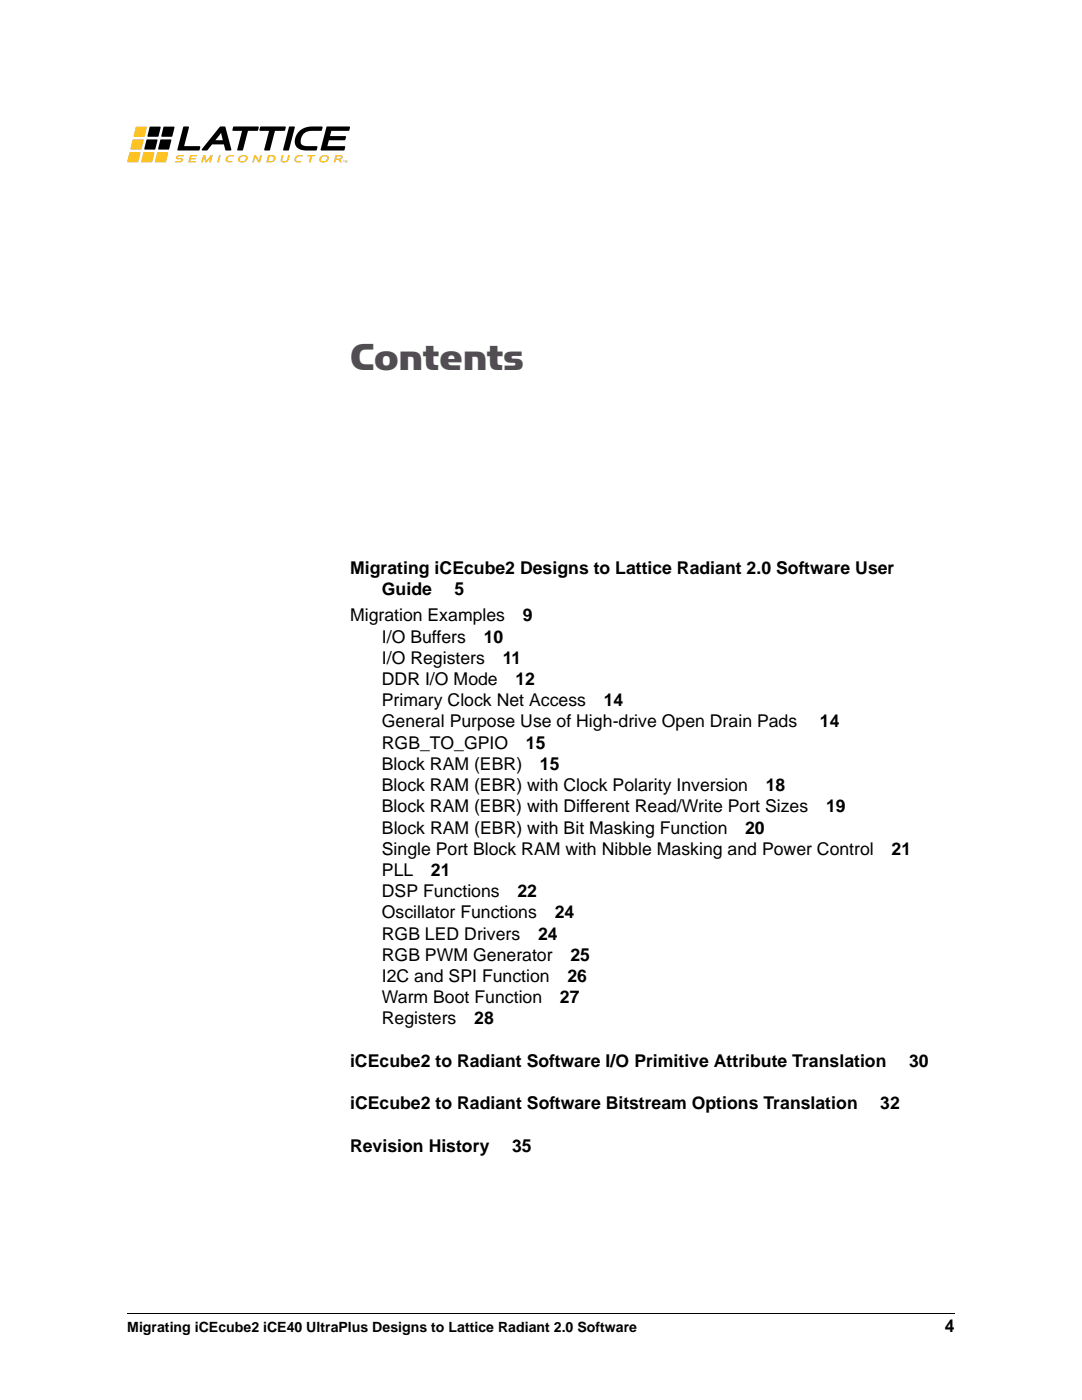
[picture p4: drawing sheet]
<svg xmlns="http://www.w3.org/2000/svg" width="216mm" height="279mm" viewBox="0 0 216 279" stroke-linecap="round" stroke-linejoin="round" font-family="sans-serif">
<defs><g id="words">
<text font-size="8.5" fill="#524d52" x="69.8" y="73.9">Contents</text>
<g font-size="3.5">
<text x="69.8" y="114.5">Migrating iCEcube2 Designs to Lattice Radiant 2.0 Software User</text>
<text x="76.2" y="118.7">Guide</text>
<text x="90.7" y="118.7">5</text>
<text x="69.8" y="124">Migration Examples</text>
<text x="104.3" y="124">9</text>
<text x="76.2" y="128.2">I/O Buffers</text>
<text x="96.5" y="128.2">10</text>
<text x="76.2" y="132.5">I/O Registers</text>
<text x="76.2" y="136.7">DDR I/O Mode</text>
<text x="100.3" y="132.5">11</text>
<text x="102.8" y="136.7">12</text>
<text x="76.2" y="140.9">Primary Clock Net Access</text>
<text x="120.5" y="140.9">14</text>
<text x="76.2" y="145.2">General Purpose Use of High-drive Open Drain Pads</text>
<text x="76.2" y="149.4">RGB_TO_GPIO</text>
<text x="104.9" y="149.4">15</text>
<text x="163.6" y="145.2">14</text>
<text x="76.2" y="153.6">Block RAM (EBR)</text>
<text x="107.7" y="153.6">15</text>
<text x="76.2" y="157.9">Block RAM (EBR) with Clock Polarity Inversion</text>
<text x="152.8" y="157.9">18</text>
<text x="76.2" y="162.1">Block RAM (EBR) with Different Read/Write Port Sizes</text>
<text x="76.2" y="166.3">Block RAM (EBR) with Bit Masking Function</text>
<text x="148.7" y="166.3">20</text>
<text x="164.8" y="162.1">19</text>
<text x="76.2" y="170.6">Single Port Block RAM with Nibble Masking and Power Control</text>
<text x="177.9" y="170.6">21</text>
<text x="76.2" y="179">DSP Functions</text>
<text x="76.2" y="174.8">PLL</text>
<text x="86" y="174.8">21</text>
<text x="103.2" y="179">22</text>
<text x="76.2" y="183.3">Oscillator Functions</text>
<text x="110.7" y="183.3">24</text>
<text x="76.2" y="187.5">RGB LED Drivers</text>
<text x="76.2" y="191.7">RGB PWM Generator</text>
<text x="107.4" y="187.5">24</text>
<text x="113.8" y="191.7">25</text>
<text x="76.2" y="196">I2C and SPI Function</text>
<text x="113.2" y="196">26</text>
<text x="76.2" y="200.2">Warm Boot Function</text>
<text x="111.7" y="200.2">27</text>
<text x="76.2" y="204.4">Registers</text>
<text x="94.6" y="204.4">28</text>
<text x="69.9" y="212.9">iCEcube2 to Radiant Software I/O Primitive Attribute Translation</text>
<text x="181.4" y="212.9">30</text>
<text x="69.9" y="221.4">iCEcube2 to Radiant Software Bitstream Options Translation</text>
<text x="175.7" y="221.4">32</text>
<text x="69.9" y="229.8">Revision History</text>
<text x="102.2" y="229.8">35</text>
<text x="188.6" y="265.8">4</text>
</g>
<text font-size="2.8" x="25.4" y="265.8">Migrating iCEcube2 iCE40 UltraPlus Designs to Lattice Radiant 2.0 Software</text>
</g></defs>
<g fill="#000">
<path d="M36.6 25.3l.9-.1 .2 .2-1 3.8h3.2l.1 .2-.2 .6h-4.4zM46.6 25.3l4.9-.1 .1 .2-.2 .7h-1.9l-1.1 3.9h-.9l-.2-.1 1-3.8h-1.8l-.1-.2zM52 25.3l4.9-.1 .1 .2-.1 .6-.2 .1h-1.8l-1.1 3.9h-.9l-.2-.1 1-3.8h-1.8l-.1-.2zM57.7 25.3l1-.1 .1 .3-1.1 4.4-.2 .1h-.9l-.1-.2zM59.9 26.1a5.8 5.8 0 0 1 4.4-.8l.1 .2-.3 .6a4.7 4.7 0 0 0-3.3 .4 1.69 1.69 0 0 0-.5 2.4l.6 .2 2.4 .1v.2l-.3 .6a6.5 6.5 0 0 1-3.3-.2 1.89 1.89 0 0 1-.6-2.8zM65.2 25.3h4.6l-.1 .7-.2 .1h-3.4l-.3 1.1h3.1l.2 .1-.2 .6-.1 .1h-3.2l-.3 1.2h3.5l.1 .2-.2 .6h-4.7z"/>
<path d="M44.1 26.5l.4 1.5h-1.5zM43.9 25.3l-3.6 4.5v.2h1l1-1.2h2.4l.3 1.2h1.1l-1.1-4.6-.2-.2z"/>
</g>
<g fill="#ffc222">
<path d="M27.1 25.3h2.2l-.5 2-2.1-.1z"/>
<path d="M26.5 27.9h2.1l-.4 1.9h-2.1z"/>
<path d="M25.9 30.4h2.1l-.4 2-2.2-.1z"/>
</g>
<path d="M29.9 25.3h2.1l-.4 2-2.1-.1zM29.3 27.9h2.1l-.5 1.9h-2.1z" fill="#000"/>
<path d="M28.6 30.4h2.2l-.5 2-2.1-.1z" fill="#ffc222"/>
<path d="M32 27.9h2.2l-.5 1.9h-2.1zM32.7 25.3h2.1l-.5 2-2.1-.1z" fill="#000"/>
<g fill="#ffc222">
<path d="M31.4 30.4h2.1l-.4 2-2.2-.1z"/>
<path d="M35.3 31.2l.6-.2h.8l-.1 .2h-1l-.1 .2v.1l1 .2-.1 .5-.6 .2h-.9l.1-.2h1l.2-.2-.1-.2-.9-.1z"/>
<path d="M37.9 31h1.4v.2h-1.1l-.1 .4h1l-.1 .2h-.9l-.1 .4h1v.2h-1.4z"/>
<path d="M40.5 31h.5l.2 1.1 .8-1.1h.4l-.4 1.4h-.3l.3-.9-.7 .9h-.3l-.3-.9-.2 .9h-.3z"/>
<path d="M43.7 31h.3l-.3 1.4h-.3z"/>
<path d="M45.2 31.4a1.67 1.67 0 0 1 1.5-.4l-.1 .2h-.6a.62 .62 0 0 0-.6 .8l.9 .2v.2a1.08 1.08 0 0 1-1.3-.4z"/>
<path d="M50.7 31h.4l.6 1 .2-1h.3l-.3 1.4h-.4l-.6-1-.2 1h-.3z"/>
<path d="M56.2 31h.4l-.3 1 .2 .2a.58 .58 0 0 0 .8-.4l.2-.8h.3l-.2 .9a.95 .95 0 0 1-1.6 .2z"/>
<path d="M58.9 31.4a1.67 1.67 0 0 1 1.5-.4l-.1 .2h-.5a.62 .62 0 0 0-.7 .8l1 .2-.1 .2a1.08 1.08 0 0 1-1.2-.4z"/>
<path d="M61.4 31h1.5l-.1 .2h-.5l-.3 1.2h-.3l.2-1.2h-.5z"/>
<path d="M68.5 32h.3l-.1 .4z"/>
<path d="M68.9 32l.2 .3 .2-.3v.4l-.1-.2-.1 .2-.2-.2v.2z"/>
<path d="M48 31.4a.54 .54 0 0 1 .7-.2 .54 .54 0 0 1 .2 .7 .56 .56 0 0 1-.6 .4 .56 .56 0 0 1-.4-.6zM47.7 31.4l-.2 .5a.99 .99 0 0 0 1 .6 .99 .99 0 0 0 .9-.8v-.2a.96 .96 0 0 0-.8-.6 .96 .96 0 0 0-.9 .5z"/>
<path d="M53.8 31.2h.6a.53 .53 0 0 1 .1 .7 .53 .53 0 0 1-.6 .3h-.4zM53.5 31l-.3 1.4a1.39 1.39 0 0 0 1.7-.7v-.5a1.51 1.51 0 0 0-1.4-.2z"/>
<path d="M64.2 31.4a.54 .54 0 0 1 .7-.2 .54 .54 0 0 1 .3 .7 .56 .56 0 0 1-.7 .4 .56 .56 0 0 1-.4-.6zM63.9 31.4l-.2 .5a.99 .99 0 0 0 1 .6 .99 .99 0 0 0 .9-.8v-.2a.96 .96 0 0 0-.8-.6 .96 .96 0 0 0-.9 .5z"/>
<path d="M67.2 31.2h.7l.1 .2-.2 .2-.7 .1zM66.9 31l-.3 1.4h.3l.1-.5h.4l.4 .5h.4l-.3-.5a.47 .47 0 0 0 .5-.5 .47 .47 0 0 0-.6-.4z"/>
</g>
<path d="M190.5 262.1l.1 .1z" fill="#000"/>
<path d="M25.3 262.1h165.2" fill="none" stroke="#000" stroke-width=".2"/>
<use href="#words"/>
</svg>
